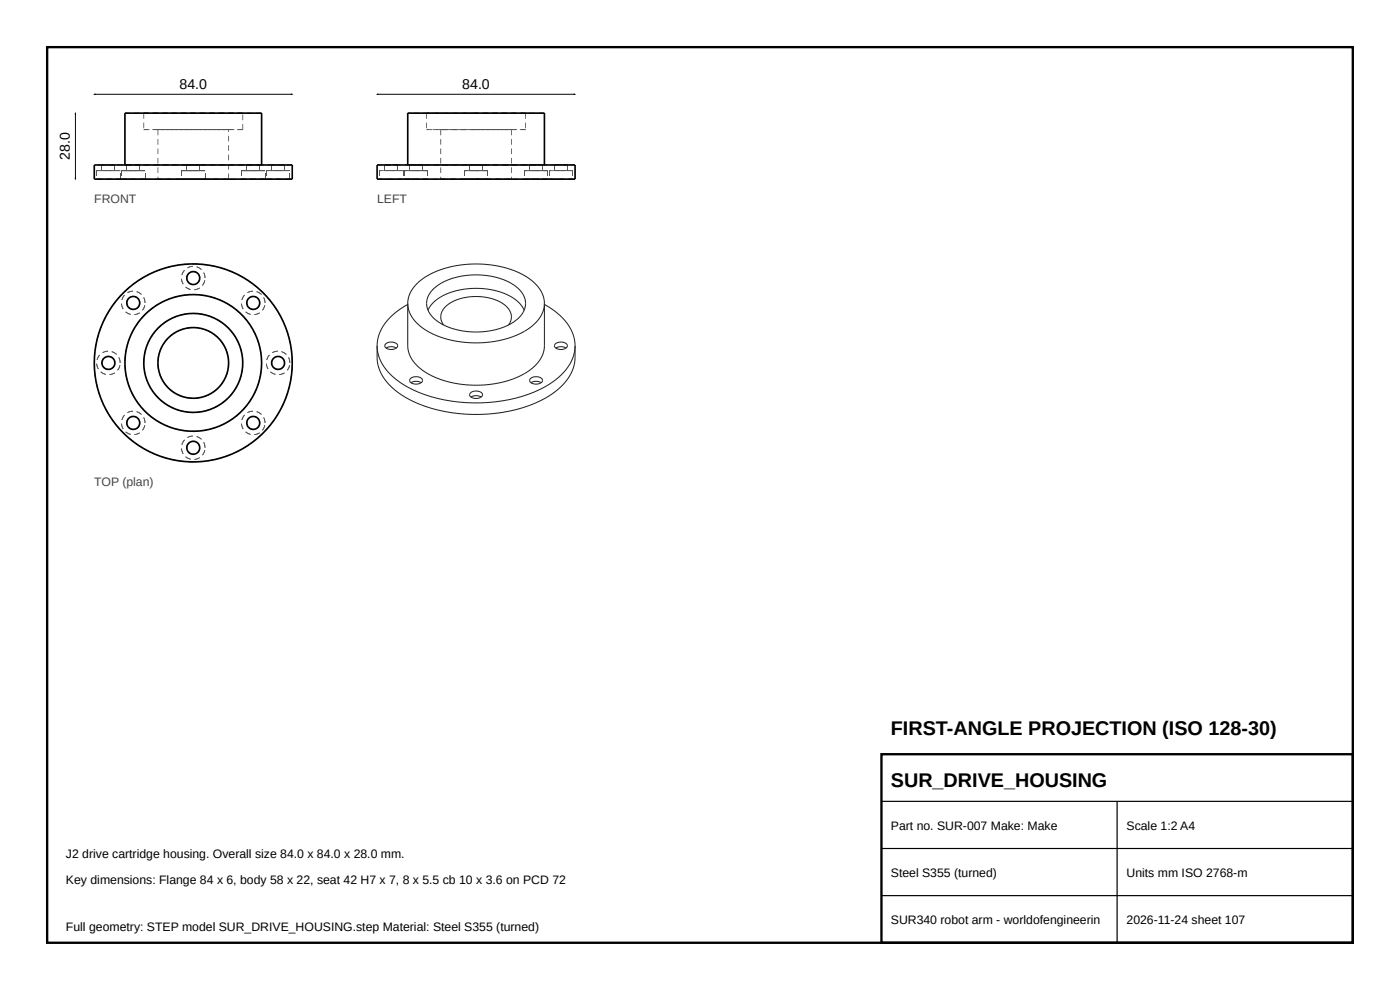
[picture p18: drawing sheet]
<svg xmlns="http://www.w3.org/2000/svg" width="297mm" height="210mm" viewBox="0 0 297 210" stroke-linecap="round" stroke-linejoin="round" font-family="sans-serif">
<defs><g id="words">
<g font-size="4.2">
<text x="189" y="156">FIRST-ANGLE PROJECTION (ISO 128-30)</text>
<text x="189" y="167">SUR_DRIVE_HOUSING</text>
</g>
<g font-size="3">
<text x="38.1" y="18.8">84.0</text>
<text x="98.1" y="18.8">84.0</text>
<text x="14.8" y="33.9" transform="rotate(-90 14.8 33.9)">28.0</text>
</g>
<g font-size="2.6" fill="#444">
<text x="20" y="43">FRONT</text>
<text x="80" y="43">LEFT</text>
<text x="20" y="103">TOP (plan)</text>
</g>
<g font-size="2.6">
<text x="189" y="176">Part no. SUR-007 Make: Make</text>
<text x="239" y="176">Scale 1:2 A4</text>
<text x="14" y="182">J2 drive cartridge housing. Overall size 84.0 x 84.0 x 28.0 mm.</text>
<text x="189" y="186">Steel S355 (turned)</text>
<text x="239" y="186">Units mm ISO 2768-m</text>
<text x="14" y="187.5">Key dimensions: Flange 84 x 6, body 58 x 22, seat 42 H7 x 7, 8 x 5.5 cb 10 x 3.6 on PCD 72</text>
<text x="14" y="197.5">Full geometry: STEP model SUR_DRIVE_HOUSING.step Material: Steel S355 (turned)</text>
<text x="189" y="196">SUR340 robot arm - worldofengineerin</text>
<text x="239" y="196">2026-11-24 sheet 107</text>
</g>
</g></defs>
<path d="M10 10h277v190h-277zM187 160h100v40h-100z" fill="none" stroke="#000" stroke-width=".5"/>
<path d="M187 170h100M187 180h100M237 170v30M187 190h100" fill="none" stroke="#000" stroke-width=".25"/>
<g fill="#555">
<path d="M30.7 36.8h.2v1.2h-.2z"/>
<path d="M43.4 36.8h.2v1.2h-.2z"/>
<path d="M56.1 36.8h.2v1.2h-.2z"/>
<path d="M25.4 36.8h.2v1.2h-.2z"/>
<path d="M61.4 36.8h.2v1.2h-.2z"/>
<path d="M29.6 35h.1v1.2h-.1z"/>
<path d="M42.3 35h.2v1.2h-.2z"/>
<path d="M55 35h.2v1.2h-.2z"/>
<path d="M24.3 35h.2v1.2h-.2z"/>
<path d="M60.3 35h.2v1.2h-.2z"/>
<path d="M25.7 36.2h.2v1.2h-.2z"/>
<path d="M38.4 36.2h.2v1.2h-.2z"/>
<path d="M51.1 36.2h.2v1.2h-.2z"/>
<path d="M20.4 36.2h.2v1.2h-.2z"/>
<path d="M56.4 36.2h.2v1.2h-.2z"/>
<path d="M26.8 35h.2v1.2h-.2z"/>
<path d="M39.5 35h.2v1.2h-.2z"/>
<path d="M52.3 35h.1v1.2h-.1z"/>
<path d="M21.5 35h.2v1.2h-.2z"/>
<path d="M57.5 35h.2v1.2h-.2z"/>
<path d="M60.8 37.9h1.2v.2h-1.2zM58.8 37.9h1.2v.2h-1.2zM56.8 37.9h1.2v.2h-1.2zM54.8 37.9h1.2v.2h-1.2zM52.8 37.9h1.2v.2h-1.2zM50.8 37.9h1.2v.2h-1.2zM48.8 37.9h1.2v.2h-1.2zM46.8 37.9h1.2v.2h-1.2zM44.8 37.9h1.2v.2h-1.2zM42.8 37.9h1.2v.2h-1.2zM40.8 37.9h1.2v.2h-1.2zM38.8 37.9h1.2v.2h-1.2zM36.8 37.9h1.2v.2h-1.2zM34.8 37.9h1.2v.2h-1.2zM32.8 37.9h1.2v.2h-1.2zM30.8 37.9h1.2v.2h-1.2zM28.8 37.9h1.2v.2h-1.2zM26.8 37.9h1.2v.2h-1.2zM24.8 37.9h1.2v.2h-1.2zM22.8 37.9h1.2v.2h-1.2zM20.8 37.9h1.2v.2h-1.2z"/>
<path d="M60.8 34.9h1.2v.2h-1.2zM58.8 34.9h1.2v.2h-1.2zM56.8 34.9h1.2v.2h-1.2zM54.8 34.9h1.2v.2h-1.2zM52.8 34.9h1.2v.2h-1.2zM50.8 34.9h1.2v.2h-1.2zM48.8 34.9h1.2v.2h-1.2zM46.8 34.9h1.2v.2h-1.2zM44.8 34.9h1.2v.2h-1.2zM42.8 34.9h1.2v.2h-1.2zM40.8 34.9h1.2v.2h-1.2zM38.8 34.9h1.2v.2h-1.2zM36.8 34.9h1.2v.2h-1.2zM34.8 34.9h1.2v.2h-1.2zM32.8 34.9h1.2v.2h-1.2zM30.8 34.9h1.2v.2h-1.2zM28.8 34.9h1.2v.2h-1.2zM26.8 34.9h1.2v.2h-1.2zM24.8 34.9h1.2v.2h-1.2zM22.8 34.9h1.2v.2h-1.2zM20.8 34.9h1.2v.2h-1.2z"/>
<path d="M29.6 37.9h1.2v.2h-1.2zM27.6 37.9h1.2v.2h-1.2zM25.8 37.9h1v.2h-1z"/>
<path d="M25.8 37.9h1.2v.2h-1.2zM27.8 37.9h1.2v.2h-1.2zM29.8 37.9h1v.2h-1z"/>
<path d="M42.3 37.9h1.2v.2h-1.2zM40.3 37.9h1.2v.2h-1.2zM38.5 37.9h1v.2h-1z"/>
<path d="M38.5 37.9h1.2v.2h-1.2zM40.5 37.9h1.2v.2h-1.2zM42.5 37.9h1v.2h-1z"/>
<path d="M55 37.9h1.2v.2h-1.2zM53 37.9h1.2v.2h-1.2zM51.2 37.9h1v.2h-1z"/>
<path d="M51.2 37.9h1.2v.2h-1.2zM53.2 37.9h1.2v.2h-1.2zM55.2 37.9h1v.2h-1z"/>
<path d="M24.3 37.9h1.2v.2h-1.2zM22.3 37.9h1.2v.2h-1.2zM20.5 37.9h1v.2h-1z"/>
<path d="M20.5 37.9h1.2v.2h-1.2zM22.5 37.9h1.2v.2h-1.2zM24.5 37.9h1v.2h-1z"/>
<path d="M29.6 37.9h1.2v.2h-1.2zM27.6 37.9h1.2v.2h-1.2zM25.8 37.9h1v.2h-1z"/>
<path d="M25.8 37.9h1.2v.2h-1.2zM27.8 37.9h1.2v.2h-1.2zM29.8 37.9h1v.2h-1z"/>
<path d="M47.3 37.9h1.2v.2h-1.2zM45.3 37.9h1.2v.2h-1.2zM43.3 37.9h1.2v.2h-1.2zM41.3 37.9h1.2v.2h-1.2zM39.3 37.9h1.2v.2h-1.2zM37.3 37.9h1.2v.2h-1.2zM35.3 37.9h1.2v.2h-1.2zM33.5 37.9h1v.2h-1z"/>
<path d="M33.5 37.9h1.2v.2h-1.2zM35.5 37.9h1.2v.2h-1.2zM37.5 37.9h1.2v.2h-1.2zM39.5 37.9h1.2v.2h-1.2zM41.5 37.9h1.2v.2h-1.2zM43.5 37.9h1.2v.2h-1.2zM45.5 37.9h1.2v.2h-1.2zM47.5 37.9h1v.2h-1z"/>
<path d="M60.3 37.9h1.2v.2h-1.2zM58.3 37.9h1.2v.2h-1.2zM56.5 37.9h1v.2h-1z"/>
<path d="M56.5 37.9h1.2v.2h-1.2zM58.5 37.9h1.2v.2h-1.2zM60.5 37.9h1v.2h-1z"/>
<path d="M42.3 37.9h1.2v.2h-1.2zM40.3 37.9h1.2v.2h-1.2zM38.5 37.9h1v.2h-1z"/>
<path d="M38.5 37.9h1.2v.2h-1.2zM40.5 37.9h1.2v.2h-1.2zM42.5 37.9h1v.2h-1z"/>
<path d="M55 37.9h1.2v.2h-1.2zM53 37.9h1.2v.2h-1.2zM51.2 37.9h1v.2h-1z"/>
<path d="M51.2 37.9h1.2v.2h-1.2zM53.2 37.9h1.2v.2h-1.2zM55.2 37.9h1v.2h-1z"/>
<path d="M28.4 34.9h1.2v.2h-1.2zM26.9 34.9h.7v.2h-.7z"/>
<path d="M26.9 34.9h1.2v.2h-1.2zM28.9 34.9h.7v.2h-.7z"/>
<path d="M41.2 34.9h1.2v.2h-1.2zM39.6 34.9h.8v.2h-.8z"/>
<path d="M39.6 34.9h1.2v.2h-1.2zM41.6 34.9h.8v.2h-.8z"/>
<path d="M53.9 34.9h1.2v.2h-1.2zM52.4 34.9h.7v.2h-.7z"/>
<path d="M52.4 34.9h1.2v.2h-1.2zM54.4 34.9h.7v.2h-.7z"/>
<path d="M23.2 34.9h1.2v.2h-1.2zM21.6 34.9h.8v.2h-.8z"/>
<path d="M21.6 34.9h1.2v.2h-1.2zM23.6 34.9h.8v.2h-.8z"/>
<path d="M28.4 34.9h1.2v.2h-1.2zM26.9 34.9h.7v.2h-.7z"/>
<path d="M26.9 34.9h1.2v.2h-1.2zM28.9 34.9h.7v.2h-.7z"/>
<path d="M54.3 34.9h1.2v.2h-1.2zM52.3 34.9h1.2v.2h-1.2zM50.3 34.9h1.2v.2h-1.2zM48.3 34.9h1.2v.2h-1.2zM46.3 34.9h1.2v.2h-1.2zM44.3 34.9h1.2v.2h-1.2zM42.3 34.9h1.2v.2h-1.2zM40.3 34.9h1.2v.2h-1.2zM38.3 34.9h1.2v.2h-1.2zM36.3 34.9h1.2v.2h-1.2zM34.3 34.9h1.2v.2h-1.2zM32.3 34.9h1.2v.2h-1.2zM30.3 34.9h1.2v.2h-1.2zM28.3 34.9h1.2v.2h-1.2zM26.5 34.9h1v.2h-1z"/>
<path d="M26.5 34.9h1.2v.2h-1.2zM28.5 34.9h1.2v.2h-1.2zM30.5 34.9h1.2v.2h-1.2zM32.5 34.9h1.2v.2h-1.2zM34.5 34.9h1.2v.2h-1.2zM36.5 34.9h1.2v.2h-1.2zM38.5 34.9h1.2v.2h-1.2zM40.5 34.9h1.2v.2h-1.2zM42.5 34.9h1.2v.2h-1.2zM44.5 34.9h1.2v.2h-1.2zM46.5 34.9h1.2v.2h-1.2zM48.5 34.9h1.2v.2h-1.2zM50.5 34.9h1.2v.2h-1.2zM52.5 34.9h1.2v.2h-1.2zM54.5 34.9h1v.2h-1z"/>
<path d="M59.2 34.9h1.2v.2h-1.2zM57.6 34.9h.8v.2h-.8z"/>
<path d="M57.6 34.9h1.2v.2h-1.2zM59.6 34.9h.8v.2h-.8z"/>
<path d="M41.2 34.9h1.2v.2h-1.2zM39.6 34.9h.8v.2h-.8z"/>
<path d="M39.6 34.9h1.2v.2h-1.2zM41.6 34.9h.8v.2h-.8z"/>
<path d="M53.9 34.9h1.2v.2h-1.2zM52.4 34.9h.7v.2h-.7z"/>
<path d="M52.4 34.9h1.2v.2h-1.2zM54.4 34.9h.7v.2h-.7z"/>
<path d="M29.6 36.1h1.2v.2h-1.2zM27.6 36.1h1.2v.2h-1.2zM25.8 36.1h1v.2h-1z"/>
<path d="M25.8 36.1h1.2v.2h-1.2zM27.8 36.1h1.2v.2h-1.2zM29.8 36.1h1v.2h-1z"/>
<path d="M42.3 36.1h1.2v.2h-1.2zM40.3 36.1h1.2v.2h-1.2zM38.5 36.1h1v.2h-1z"/>
<path d="M38.5 36.1h1.2v.2h-1.2zM40.5 36.1h1.2v.2h-1.2zM42.5 36.1h1v.2h-1z"/>
<path d="M55 36.1h1.2v.2h-1.2zM53 36.1h1.2v.2h-1.2zM51.2 36.1h1v.2h-1z"/>
<path d="M51.2 36.1h1.2v.2h-1.2zM53.2 36.1h1.2v.2h-1.2zM55.2 36.1h1v.2h-1z"/>
<path d="M24.3 36.1h1.2v.2h-1.2zM22.3 36.1h1.2v.2h-1.2zM20.5 36.1h1v.2h-1z"/>
<path d="M20.5 36.1h1.2v.2h-1.2zM22.5 36.1h1.2v.2h-1.2zM24.5 36.1h1v.2h-1z"/>
<path d="M29.6 36.1h1.2v.2h-1.2zM27.6 36.1h1.2v.2h-1.2zM25.8 36.1h1v.2h-1z"/>
<path d="M25.8 36.1h1.2v.2h-1.2zM27.8 36.1h1.2v.2h-1.2zM29.8 36.1h1v.2h-1z"/>
<path d="M48.4 36.8h.2v1.2h-.2zM48.4 34.8h.2v1.2h-.2zM48.4 32.8h.2v1.2h-.2zM48.4 30.8h.2v1.2h-.2zM48.4 28.8h.2v1.2h-.2zM48.4 27.5h.2v.5h-.2z"/>
<path d="M47.3 27.4h1.2v.2h-1.2zM45.3 27.4h1.2v.2h-1.2zM43.3 27.4h1.2v.2h-1.2zM41.3 27.4h1.2v.2h-1.2zM39.3 27.4h1.2v.2h-1.2zM37.3 27.4h1.2v.2h-1.2zM35.3 27.4h1.2v.2h-1.2zM33.5 27.4h1v.2h-1z"/>
<path d="M33.5 27.4h1.2v.2h-1.2zM35.5 27.4h1.2v.2h-1.2zM37.5 27.4h1.2v.2h-1.2zM39.5 27.4h1.2v.2h-1.2zM41.5 27.4h1.2v.2h-1.2zM43.5 27.4h1.2v.2h-1.2zM45.5 27.4h1.2v.2h-1.2zM47.5 27.4h1v.2h-1z"/>
<path d="M60.3 36.1h1.2v.2h-1.2zM58.3 36.1h1.2v.2h-1.2zM56.5 36.1h1v.2h-1z"/>
<path d="M56.5 36.1h1.2v.2h-1.2zM58.5 36.1h1.2v.2h-1.2zM60.5 36.1h1v.2h-1z"/>
<path d="M42.3 36.1h1.2v.2h-1.2zM40.3 36.1h1.2v.2h-1.2zM38.5 36.1h1v.2h-1z"/>
<path d="M38.5 36.1h1.2v.2h-1.2zM40.5 36.1h1.2v.2h-1.2zM42.5 36.1h1v.2h-1z"/>
<path d="M55 36.1h1.2v.2h-1.2zM53 36.1h1.2v.2h-1.2zM51.2 36.1h1v.2h-1z"/>
<path d="M51.2 36.1h1.2v.2h-1.2zM53.2 36.1h1.2v.2h-1.2zM55.2 36.1h1v.2h-1z"/>
<path d="M28.4 36.1h1.2v.2h-1.2zM26.9 36.1h.7v.2h-.7z"/>
<path d="M26.9 36.1h1.2v.2h-1.2zM28.9 36.1h.7v.2h-.7z"/>
<path d="M41.2 36.1h1.2v.2h-1.2zM39.6 36.1h.8v.2h-.8z"/>
<path d="M39.6 36.1h1.2v.2h-1.2zM41.6 36.1h.8v.2h-.8z"/>
<path d="M53.9 36.1h1.2v.2h-1.2zM52.4 36.1h.7v.2h-.7z"/>
<path d="M52.4 36.1h1.2v.2h-1.2zM54.4 36.1h.7v.2h-.7z"/>
<path d="M23.2 36.1h1.2v.2h-1.2zM21.6 36.1h.8v.2h-.8z"/>
<path d="M21.6 36.1h1.2v.2h-1.2zM23.6 36.1h.8v.2h-.8z"/>
<path d="M28.4 36.1h1.2v.2h-1.2zM26.9 36.1h.7v.2h-.7z"/>
<path d="M26.9 36.1h1.2v.2h-1.2zM28.9 36.1h.7v.2h-.7z"/>
<path d="M54.3 23.9h1.2v.2h-1.2zM52.3 23.9h1.2v.2h-1.2zM50.3 23.9h1.2v.2h-1.2zM48.3 23.9h1.2v.2h-1.2zM46.3 23.9h1.2v.2h-1.2zM44.3 23.9h1.2v.2h-1.2zM42.3 23.9h1.2v.2h-1.2zM40.3 23.9h1.2v.2h-1.2zM38.3 23.9h1.2v.2h-1.2zM36.3 23.9h1.2v.2h-1.2zM34.3 23.9h1.2v.2h-1.2zM32.3 23.9h1.2v.2h-1.2zM30.3 23.9h1.2v.2h-1.2zM28.3 23.9h1.2v.2h-1.2zM26.5 23.9h1v.2h-1z"/>
<path d="M59.2 36.1h1.2v.2h-1.2zM57.6 36.1h.8v.2h-.8z"/>
<path d="M57.6 36.1h1.2v.2h-1.2zM59.6 36.1h.8v.2h-.8z"/>
<path d="M41.2 36.1h1.2v.2h-1.2zM39.6 36.1h.8v.2h-.8z"/>
<path d="M39.6 36.1h1.2v.2h-1.2zM41.6 36.1h.8v.2h-.8z"/>
<path d="M53.9 36.1h1.2v.2h-1.2zM52.4 36.1h.7v.2h-.7z"/>
<path d="M52.4 36.1h1.2v.2h-1.2zM54.4 36.1h.7v.2h-.7z"/>
<path d="M50.3 27.4h1.2v.2h-1.2zM48.3 27.4h1.2v.2h-1.2zM46.3 27.4h1.2v.2h-1.2zM44.3 27.4h1.2v.2h-1.2zM42.3 27.4h1.2v.2h-1.2zM40.3 27.4h1.2v.2h-1.2zM38.3 27.4h1.2v.2h-1.2zM36.3 27.4h1.2v.2h-1.2zM34.3 27.4h1.2v.2h-1.2zM32.3 27.4h1.2v.2h-1.2zM30.5 27.4h1v.2h-1z"/>
<path d="M30.5 27.4h1.2v.2h-1.2zM32.5 27.4h1.2v.2h-1.2zM34.5 27.4h1.2v.2h-1.2zM36.5 27.4h1.2v.2h-1.2zM38.5 27.4h1.2v.2h-1.2zM40.5 27.4h1.2v.2h-1.2zM42.5 27.4h1.2v.2h-1.2zM44.5 27.4h1.2v.2h-1.2zM46.5 27.4h1.2v.2h-1.2zM48.5 27.4h1.2v.2h-1.2zM50.5 27.4h1v.2h-1z"/>
<path d="M50.3 23.9h1.2v.2h-1.2zM48.3 23.9h1.2v.2h-1.2zM46.3 23.9h1.2v.2h-1.2zM44.3 23.9h1.2v.2h-1.2zM42.3 23.9h1.2v.2h-1.2zM40.3 23.9h1.2v.2h-1.2zM38.3 23.9h1.2v.2h-1.2zM36.3 23.9h1.2v.2h-1.2zM34.3 23.9h1.2v.2h-1.2zM32.3 23.9h1.2v.2h-1.2zM30.5 23.9h1v.2h-1z"/>
<path d="M30.5 23.9h1.2v.2h-1.2zM32.5 23.9h1.2v.2h-1.2zM34.5 23.9h1.2v.2h-1.2zM36.5 23.9h1.2v.2h-1.2zM38.5 23.9h1.2v.2h-1.2zM40.5 23.9h1.2v.2h-1.2zM42.5 23.9h1.2v.2h-1.2zM44.5 23.9h1.2v.2h-1.2zM46.5 23.9h1.2v.2h-1.2zM48.5 23.9h1.2v.2h-1.2zM50.5 23.9h1v.2h-1z"/>
<path d="M51.4 26.3h.2v1.2h-.2zM51.4 24.3h.2v1.2h-.2z"/>
<path d="M33.4 27.5h.2v1.2h-.2zM33.4 29.5h.2v1.2h-.2zM33.4 31.5h.2v1.2h-.2zM33.4 33.5h.2v1.2h-.2zM33.4 35.5h.2v1.2h-.2zM33.4 37.5h.2v.5h-.2z"/>
<path d="M30.4 24h.2v1.2h-.2zM30.4 26h.2v1.2h-.2z"/>
</g>
<path d="M20 35h42v3h-42zM26.5 35v-11h29v11" fill="none" stroke="#000" stroke-width=".35"/>
<g fill="#555">
<path d="M61.9 75.8h.2v1.2h-.2zM61.7 73.8h.1l.2 1.2h-.2v-.6zM61.3 71.9l.1-.1 .3 1.2h-.2zM60.7 70l.2-.1 .3 1.1-.1 .1-.1-.5zM59.9 68.1l.2-.1 .5 1.1-.2 .1zM59 66.4l.2-.1 .5 1-.1 .1zM57.9 64.7l.2-.1 .6 1-.1 .1zM56.7 63.1l.1-.1 .8 1-.2 .1zM55.4 61.6l.9 .8-.2 .2-.5-.7-.3-.2zM53.9 60.3l.9 .7-.1 .2-.9-.8zM52.2 59.1l1 .7-.1 .2-.5-.5-.5-.2zM50.5 58.1l1 .6-.1 .2-1-.6zM48.6 57.3l1.1 .5v.2l-.5-.3-.6-.2zM46.7 56.7l1.2 .4-.1 .1-1.1-.3zM44.8 56.2l1.2 .3-.1 .2-.4-.2-.8-.1zM42.8 56l1.2 .1v.2l-1.2-.1zM40.8 55.9h1.2v.2h-1.2zM38.8 56l1.2-.1v.2l-1.2 .1zM36.8 56.3l1.2-.2v.2l-1.2 .2zM34.8 56.8l1.2-.3 .1 .2-.8 .1-.4 .2zM33 57.5l1.1-.4v.1l-1.1 .5zM31.1 58.4l1.1-.6 .1 .2-.7 .2-.4 .3zM29.4 59.4l1-.7 .1 .2-1 .6zM27.8 60.6l1-.8 .1 .2-.6 .2-.4 .5zM26.3 61.8l.9-.7 .1 .1-.9 .8zM25.7 62.5l.2 .1-.4 .2-.4 .7-.2-.1zM24.4 64l.2 .1-.8 .9-.1-.1zM23.2 65.6l.2 .1-.6 1-.2-.1zM22.2 67.4h.2l-.5 1.1-.2-.1zM21.4 69.2l.2 .1-.4 1.1-.2-.1zM20.8 71.1h.1l-.3 .8v.4l-.1-.1zM20.3 73l.2 .1-.2 1.1h-.2zM20 75h.2l-.2 .7 .1 .5h-.2zM19.9 77h.2v1.2h-.2zM20 79h.2v.6l.1 .6h-.1zM20.3 81h.2l.2 1.1-.1 .1zM20.8 83l.2-.1v.5l.3 .7h-.1zM21.4 84.9l.2-.1 .5 1.1-.2 .1zM22.3 86.7l.1-.1 .6 1-.1 .1zM23.3 88.4l.1-.1 .7 1-.1 .1zM24.5 90.1l.1-.2 .8 1-.2 .1zM25.8 91.6l.1-.2 .5 .7 .4 .2-.2 .1zM27.3 92.8l1 .8-.1 .1-1-.7zM28.9 94l.5 .5 .5 .2-.1 .2-1-.7zM30.6 95.1l1 .6v.1l-1.1-.5zM32.4 96l.4 .3 .7 .2-.1 .2-1.1-.5zM34.2 96.8l1.2 .3-.1 .2-1.1-.4zM36.1 97.3l.4 .2 .8 .1v.1l-1.2-.2zM38.1 97.7l1.2 .1v.2l-1.2-.1zM40.1 97.9h1.2v.2l-1.2-.1zM42.1 97.9l1.1-.1 .1 .1-1.2 .1zM44 97.7l1.2-.2v.1l-1.1 .3zM46 97.3l.7-.1 .4-.2 .1 .1-1.2 .4zM47.9 96.7l1.1-.4 .1 .2-1.1 .4zM49.7 96l.7-.2 .4-.4 .1 .2-1.1 .5zM51.5 95.1l1-.7 .1 .2-1 .6zM53.2 94l.5-.3 .4-.4 .1 .1-.9 .7zM54.7 92.7l.9-.8 .1 .2-.8 .8zM57 90.5l.1 .1-.8 .9-.1-.1 .3-.3zM58.2 88.9l.1 .1-.7 1-.1-.1zM59.2 87.2l.2 .1-.6 1-.2-.1zM60.1 85.4l.2 .1-.5 1.1-.2-.1zM60.8 83.6h.2l-.4 1.2-.2-.1zM61.4 81.7h.2l-.4 1.2-.1-.1 .3-.7zM61.7 79.7h.2l-.2 1.2h-.2zM61.9 77.7h.2l-.1 1.2h-.2l.2-.6z"/>
<path d="M30.4 88.6l.2-.1 .1 .3 .2 .9h-.2v-.4zM29 87.2l1.1 .7-.2 .1-.4-.4-.5-.2zM27 87.5l1.2-.4v.2l-.8 .1-.3 .2zM26.3 88.1h.2l-.4 .4-.1 .6h-.2zM25.7 89.9h.2v.7l.3 .4-.1 .1zM26.6 91.7l.1-.1 .3 .3 .7 .2v.1zM28.5 92.1h.6l.5-.4 .1 .2-1 .4h-.2zM30.6 90.2h.2l-.1 .4-.4 .7-.2-.1 .5-.6z"/>
<path d="M43.1 93.9l.2-.1 .1 .3 .2 .9h-.2l.1-.4zM41.7 92.5l1.1 .6-.1 .2-.4-.5-.6-.1zM39.7 92.7l1.2-.3v.2h-.8l-.3 .3zM39.1 93.2l.1 .2-.4 .3-.1 .7-.2-.1zM38.4 95.2l.2-.1 .1 .7 .2 .4-.1 .1zM39.3 97l.1-.2 .4 .4 .7 .1-.1 .2zM41.2 97.4l.7-.1 .4-.3 .1 .2-.9 .3-.3 .1zM43.4 95.4l.1 .1-.1 .4-.4 .7-.1-.1 .5-.7z"/>
<path d="M55.9 88.6l.1-.1 .2 .3 .1 .9h-.2l.1-.4zM54.5 87.2l1 .7-.1 .1-.4-.4-.6-.2zM52.5 87.5l1.1-.4 .1 .2-.8 .1-.4 .2zM51.7 88.1h.2l-.3 .4-.2 .6h-.2zM51.2 89.9h.1l.1 .7 .3 .4-.2 .1zM52.2 91.6l.3 .3 .7 .2-.1 .1-.7-.2-.4-.3zM54 92.1h.6l.4-.4 .1 .2-.9 .4h-.2zM56.1 90.2h.2l-.1 .4-.5 .7-.1-.1 .5-.6z"/>
<path d="M25.1 75.9l.2-.1 .1 .3 .2 .9h-.2l.1-.4zM23.7 74.5l1.1 .6-.1 .2-.4-.5-.6-.1zM21.7 74.7l1.2-.3v.2h-.8l-.3 .3zM21 75.3l.2 .1-.4 .3-.1 .7-.2-.1zM20.4 77.2l.2-.1 .1 .7 .2 .4-.1 .1zM21.3 79l.1-.2 .4 .4 .7 .1-.1 .2zM23.2 79.4l.7-.1 .4-.3 .1 .2-.9 .3-.3 .1zM25.4 77.4l.1 .1-.1 .4-.4 .7-.1-.1 .5-.7z"/>
<path d="M30.4 63.1h.2l.1 .3 .2 .9h-.2v-.5zM29 61.8l1.1 .6-.2 .1-.4-.4-.5-.1zM27 62l1.2-.3v.2h-.8l-.3 .3zM26.3 62.6h.2l-.4 .4-.1 .6h-.2zM25.7 64.4h.2v.7l.3 .4-.1 .1zM26.6 66.2l.1-.1 .3 .3 .7 .2v.2zM28.5 66.7l.6-.1 .5-.3 .1 .1-1 .4h-.2zM30.6 64.7l.2 .1-.1 .3-.4 .8-.2-.1 .5-.7z"/>
<path d="M48.4 77h.2l-.1 1.2h-.2l.2-.4zM48.1 78.9l.2 .1-.4 1.1h-.2l.4-.8zM47.4 80.8h.1l-.7 1-.1-.1 .4-.4zM45.2 83.1l.3-.1 .7-.7 .1 .1-1 .8zM43.5 84l.7-.2 .4-.3 .1 .1-1.1 .5zM41.6 84.4h.4l.7-.2 .1 .2-1.2 .1zM39.6 84.3l.8 .2 .4-.1v.2l-1.2-.2zM37.7 83.6l.5 .3 .6 .2v.1l-1.1-.4zM36.1 82.5l.7 .7h.2v.2l-1-.7zM34.7 81.2l.1-.2 .3 .6 .4 .4-.1 .1zM33.8 79.3h.2v.3l.4 .8-.1 .1zM33.4 77.3h.2v.8l.2 .4h-.2zM33.6 75.3l.2 .1-.2 .4v.8l-.2-.1zM34.3 73.4l.2 .1-.5 .8v.3h-.2zM35.5 71.8l.1 .1-.5 .4-.2 .6-.2-.2zM36.1 71.2l.9-.7 .1 .2-.3 .1-.6 .6zM37.7 70.1l1.2-.4v.2l-.7 .1-.4 .3zM39.7 69.5l1.2-.1v.2l-.5-.1-.7 .2zM41.7 69.4l1.2 .2-.1 .2-.8-.2h-.3zM43.7 69.9l1 .5v.2l-.5-.4-.6-.2zM45.4 70.8l1 .8-.2 .1-.1-.2-.8-.5zM46.8 72.3l.1-.1 .7 1-.2 .1-.3-.7zM47.8 74l.1-.1 .4 1.2h-.1l-.1-.4zM48.3 75.9h.2l.1 1.1h-.2l.1-.8z"/>
<path d="M61.1 75.9l.2-.1 .1 .3 .2 .9h-.2l.1-.4zM59.7 74.5l1.1 .6-.1 .2-.4-.5-.6-.1zM57.7 74.7l1.2-.3v.2h-.8l-.3 .3zM57 75.3l.2 .1-.4 .3-.1 .7-.2-.1zM56.4 77.2l.2-.1 .1 .7 .2 .4-.1 .1zM57.3 79l.1-.2 .4 .4 .7 .1-.1 .2zM59.2 79.4l.7-.1 .4-.3 .1 .2-.9 .3-.3 .1zM61.4 77.4l.1 .1-.1 .4-.4 .7-.1-.1 .4-.7z"/>
<path d="M43.1 57.9l.2-.1 .1 .3 .2 .9h-.2l.1-.4zM41.7 56.5l1.1 .6-.1 .2-.4-.5-.6-.1zM39.7 56.7l1.2-.3v.2h-.8l-.3 .3zM39 57.3l.2 .1-.4 .3-.1 .7-.2-.1zM38.4 59.2l.2-.1 .1 .7 .2 .4-.1 .1zM39.4 60.8l.4 .4 .7 .1-.1 .2-.7-.3-.4-.2zM41.2 61.4l.7-.1 .4-.3 .1 .2-.9 .3-.3 .1zM43.4 59.4l.1 .1-.1 .4-.4 .7-.1-.1 .5-.7z"/>
<path d="M55.9 63.1h.1l.2 .3 .1 .9h-.2l.1-.5zM54.5 61.8l1 .6-.1 .1-.4-.4-.6-.1zM52.5 62l1.1-.3 .1 .2h-.8l-.4 .3zM51.7 62.6h.2l-.3 .4-.2 .6h-.2zM51.2 64.4h.1l.1 .7 .3 .4-.2 .1zM52.2 66.1l.3 .3 .7 .2-.1 .2-.7-.3-.4-.3zM54 66.7l.6-.1 .4-.3 .1 .1-.9 .4h-.2zM56.1 64.7l.2 .1-.1 .3-.5 .8-.1-.1 .5-.7z"/>
<path d="M55.4 75.8h.1l.1 1.2h-.2zM55.1 73.8h.1l.2 1.2h-.1zM54.5 71.9h.2l.3 1.1-.1 .1zM53.7 70.1l.1-.1 .6 1.1-.2 .1-.1-.4zM52.6 68.5l.1-.2 .7 1-.1 .1-.3-.5zM51.3 66.9l.1-.1 .8 .9-.1 .1-.4-.6zM49.9 65.5l1 .7-.2 .2-.5-.7-.4-.1zM48.3 64.3l1 .7-.1 .1-1-.6zM46.5 63.5l1.1 .5-.1 .1-1.1-.5zM44.6 62.8l1.1 .4v.2l-1.2-.4zM42.6 62.5l1.2 .2-.1 .1-.3-.1h-.8zM40.6 62.4h1.2v.2l-.5-.1-.7 .1zM38.6 62.6l1.2-.1v.1h-.7l-.5 .2zM36.6 63.1l1.2-.3v.1l-.8 .1-.3 .3zM34.7 63.8l1.2-.5v.2l-1.1 .5zM33 64.8l1-.6 .1 .1-1 .6zM31.4 66l.9-.7 .1 .1-.9 .8zM30.6 66.8l.2-.2 .1 .1-.2 .1-.6 .8-.1-.2zM29.5 68.1l.1 .1-.3 .3-.4 .7-.1-.1zM28.4 69.7l.1 .1-.4 .5-.1 .6-.2-.1zM27.5 71.5l.1 .1-.3 .7-.1 .4h-.1zM26.9 73.5h.1l-.3 .8 .1 .4-.2-.1zM26.5 75.4l.2 .1-.1 1.1h-.2zM26.4 77.4h.2l.1 1.2-.2 .1zM26.6 79.4h.2l.3 1.2h-.2zM27.1 81.4l.2-.1v.4l.4 .8h-.2zM27.8 83.3l.2-.1 .1 .5 .5 .5-.2 .1zM28.8 85l.2-.1 .3 .6 .4 .4-.2 .1zM30.1 86.6l.1-.1 .5 .6 .3 .3-.1 .1zM31.6 87.9l.9 .7-.1 .2-.9-.8zM33.2 89.1l1 .6-.1 .2-1-.7zM34.9 90l1.1 .5v.2l-1.2-.5zM36.8 90.8l.2 .1 .9 .2v.1l-1.2-.3zM38.7 91.2l.4 .2 .8-.1v.2l-1.2-.1zM40.7 91.4l.6 .1 .6-.1v.1l-1.2 .1zM42.7 91.3h.7l.4-.2 .1 .2-1.2 .2zM44.6 90.9l.9-.1 .3-.2v.1l-1.1 .4zM46.5 90.3l1.1-.5 .1 .2-1.1 .5zM48.3 89.4l1-.6 .1 .1-1 .7zM49.9 88.3l.9-.8 .2 .2-1 .7zM52.2 86.1l.1 .1-.8 .9-.1-.1 .3-.2zM53.3 84.4l.2 .1-.7 1-.1-.1 .3-.3zM54.2 82.7h.2l-.5 1.1h-.2l.4-.6zM54.9 80.8h.2l-.4 1.2-.2-.1 .4-.7zM55.3 78.9h.2l-.2 1.2-.2-.1zM55.4 77h.2l-.1 1.1h-.1z"/>
<path d="M30.4 88.6l.2-.1 .1 .3 .2 .9h-.2v-.4zM29 87.2l1.1 .7-.2 .1-.4-.4-.5-.2zM27 87.5l1.2-.4v.2l-.8 .1-.3 .2zM26.3 88.1h.2l-.4 .4-.1 .6h-.2zM25.7 89.9h.2v.7l.3 .4-.1 .1zM26.6 91.7l.1-.1 .3 .3 .7 .2v.1zM28.5 92.1h.6l.5-.4 .1 .2-1 .4h-.2zM30.6 90.2h.2l-.1 .4-.4 .7-.2-.1 .5-.6z"/>
<path d="M43.1 93.9l.2-.1 .1 .3 .2 .9h-.2l.1-.4zM41.7 92.5l1.1 .6-.1 .2-.4-.5-.6-.1zM39.7 92.7l1.2-.3v.2h-.8l-.3 .3zM39.1 93.2l.1 .2-.4 .3-.1 .7-.2-.1zM38.4 95.2l.2-.1 .1 .7 .2 .4-.1 .1zM39.3 97l.1-.2 .4 .4 .7 .1-.1 .2zM41.2 97.4l.7-.1 .4-.3 .1 .2-.9 .3-.3 .1zM43.4 95.4l.1 .1-.1 .4-.4 .7-.1-.1 .5-.7z"/>
<path d="M55.9 88.6l.1-.1 .2 .3 .1 .9h-.2l.1-.4zM54.5 87.2l1 .7-.1 .1-.4-.4-.6-.2zM52.5 87.5l1.1-.4 .1 .2-.8 .1-.4 .2zM51.7 88.1h.2l-.3 .4-.2 .6h-.2zM51.2 89.9h.1l.1 .7 .3 .4-.2 .1zM52.2 91.6l.3 .3 .7 .2-.1 .1-.7-.2-.4-.3zM54 92.1h.6l.4-.4 .1 .2-.9 .4h-.2zM56.1 90.2h.2l-.1 .4-.5 .7-.1-.1 .5-.6z"/>
<path d="M25.1 75.9l.2-.1 .1 .3 .2 .9h-.2l.1-.4zM23.7 74.5l1.1 .6-.1 .2-.4-.5-.6-.1zM21.7 74.7l1.2-.3v.2h-.8l-.3 .3zM21 75.3l.2 .1-.4 .3-.1 .7-.2-.1zM20.4 77.2l.2-.1 .1 .7 .2 .4-.1 .1zM21.3 79l.1-.2 .4 .4 .7 .1-.1 .2zM23.2 79.4l.7-.1 .4-.3 .1 .2-.9 .3-.3 .1zM25.4 77.4l.1 .1-.1 .4-.4 .7-.1-.1 .5-.7z"/>
<path d="M30.4 63.1h.2l.1 .3 .2 .9h-.2v-.5zM29 61.8l1.1 .6-.2 .1-.4-.4-.5-.1zM27 62l1.2-.3v.2h-.8l-.3 .3zM26.3 62.6h.2l-.4 .4-.1 .6h-.2zM25.7 64.4h.2v.7l.3 .4-.1 .1zM26.6 66.2l.1-.1 .3 .3 .7 .2v.2zM28.5 66.7l.6-.1 .5-.3 .1 .1-1 .4h-.2zM30.6 64.7l.2 .1-.1 .3-.4 .8-.2-.1 .5-.7z"/>
<path d="M61.1 75.9l.2-.1 .1 .3 .2 .9h-.2l.1-.4zM59.7 74.5l1.1 .6-.1 .2-.4-.5-.6-.1zM57.7 74.7l1.2-.3v.2h-.8l-.3 .3zM57 75.3l.2 .1-.4 .3-.1 .7-.2-.1zM56.4 77.2l.2-.1 .1 .7 .2 .4-.1 .1zM57.3 79l.1-.2 .4 .4 .7 .1-.1 .2zM59.2 79.4l.7-.1 .4-.3 .1 .2-.9 .3-.3 .1zM61.4 77.4l.1 .1-.1 .4-.4 .7-.1-.1 .4-.7z"/>
<path d="M43.1 57.9l.2-.1 .1 .3 .2 .9h-.2l.1-.4zM41.7 56.5l1.1 .6-.1 .2-.4-.5-.6-.1zM39.7 56.7l1.2-.3v.2h-.8l-.3 .3zM39 57.3l.2 .1-.4 .3-.1 .7-.2-.1zM38.4 59.2l.2-.1 .1 .7 .2 .4-.1 .1zM39.4 60.8l.4 .4 .7 .1-.1 .2-.7-.3-.4-.2zM41.2 61.4l.7-.1 .4-.3 .1 .2-.9 .3-.3 .1zM43.4 59.4l.1 .1-.1 .4-.4 .7-.1-.1 .5-.7z"/>
<path d="M55.9 63.1h.1l.2 .3 .1 .9h-.2l.1-.5zM54.5 61.8l1 .6-.1 .1-.4-.4-.6-.1zM52.5 62l1.1-.3 .1 .2h-.8l-.4 .3zM51.7 62.6h.2l-.3 .4-.2 .6h-.2zM51.2 64.4h.1l.1 .7 .3 .4-.2 .1zM52.2 66.1l.3 .3 .7 .2-.1 .2-.7-.3-.4-.3zM54 66.7l.6-.1 .4-.3 .1 .1-.9 .4h-.2zM56.1 64.7l.2 .1-.1 .3-.5 .8-.1-.1 .5-.7z"/>
<path d="M29.6 89.7h.1v.4l-.5 .7-.1-.1 .4-.4zM27.3 90.8l.1-.2 .5 .4h.5v.2l-.5-.1zM27.1 88.8l.2 .1-.4 .7 .1 .4h-.1l-.1-.5zM27.8 88.3h.7l.5 .2-.1 .1-.4-.2-.6 .1zM29.4 89.1h.2l.1 .6h-.1v-.3z"/>
<path d="M42.3 95h.2l-.1 .3-.5 .8-.1-.1 .4-.4zM40 96l.1-.1 .5 .4h.6v.1h-.6zM39.8 94.1l.2 .1-.4 .6 .2 .5h-.2l-.1-.5zM40.5 93.6l.8-.1 .4 .2v.2l-.5-.3-.6 .2zM42.2 94.4h.1l.2 .6h-.2v-.3z"/>
<path d="M55 89.7h.2v.4l-.5 .7-.2-.1 .5-.4zM52.7 90.8l.1-.2 .5 .4h.6v.2l-.6-.1zM52.6 88.8l.1 .1-.3 .7 .1 .4h-.2v-.5zM53.2 88.3h.8l.5 .2-.1 .1-.4-.2-.7 .1zM54.9 89.1h.1l.2 .6h-.2l.1-.3z"/>
<path d="M24.3 77h.2l-.1 .3-.5 .8-.1-.1 .4-.4zM22 78l.1-.1 .5 .4h.6v.1h-.6zM21.8 76.1l.2 .1-.4 .6 .2 .5h-.2l-.1-.5zM22.5 75.6l.8-.1 .4 .2v.2l-.5-.3-.6 .2zM24.2 76.4h.1l.2 .6h-.2v-.3z"/>
<path d="M29.6 64.3h.1v.3l-.5 .8-.1-.2 .4-.3zM27.3 65.3l.1-.1 .5 .4 .5-.1v.2h-.5zM27.1 63.4l.2 .1-.4 .6 .1 .4-.1 .1-.1-.5zM27.8 62.9l.7-.1 .5 .2-.1 .2-.4-.3-.6 .2zM29.4 63.7l.2-.1 .1 .7h-.1v-.4z"/>
<path d="M60.3 77h.2l-.1 .3-.5 .8-.1-.1 .4-.4zM58 78l.1-.1 .5 .4h.6v.1h-.6zM57.8 76.1l.2 .1-.4 .6 .2 .5h-.2l-.1-.5zM58.5 75.6l.8-.1 .4 .2v.2l-.5-.3-.6 .2zM60.2 76.4h.1l.2 .6h-.2v-.3z"/>
<path d="M42.3 59h.2l-.1 .3-.5 .8-.1-.1 .4-.4zM40 60l.1-.1 .5 .4h.6v.1h-.6zM39.8 58.1l.2 .1-.4 .6 .2 .5h-.2l-.1-.5zM40.5 57.6l.8-.1 .4 .2v.2l-.5-.3-.6 .2zM42.2 58.4h.1l.2 .6h-.2v-.3z"/>
<path d="M55 64.3h.2v.3l-.5 .8-.2-.2 .5-.3zM52.7 65.3l.1-.1 .5 .4 .6-.1v.2h-.6zM52.6 63.4l.1 .1-.3 .6 .1 .4-.2 .1v-.5zM53.2 62.9l.8-.1 .5 .2-.1 .2-.4-.3-.7 .2zM54.9 63.7l.1-.1 .2 .7h-.2l.1-.4z"/>
<path d="M51.3 75.8h.2l.1 1.2h-.2l.1-.9zM50.9 73.9l.2-.1 .3 1.2h-.2l-.1-.7zM50.2 72h.1l.5 1.1h-.1l-.2-.5zM49.1 70.4l.1-.1 .7 1-.2 .1-.1-.4zM47.8 68.9l.9 .8-.2 .1-.1-.2-.7-.6zM46.1 67.7l1 .7-.1 .1-1-.6zM44.3 66.9l1.1 .5-.1 .1-.7-.4h-.4zM42.3 66.5l1.2 .2-.1 .2-.6-.3-.5 .1zM40.3 66.4h1.2v.2l-.5-.1-.7 .1zM38.3 66.8l1.2-.3v.2l-.3-.1-.9 .3zM36.4 67.5l1.1-.5 .1 .2-1.1 .4zM34.7 68.5l1-.7 .1 .2-.8 .4-.2 .2zM33.5 69.5l.6-.5 .1 .1-.6 .5-.3 .4-.1-.2zM32.7 70.5l.1 .1-.4 .4-.3 .6-.1-.1zM31.6 72.2h.1l-.2 .4-.2 .7h-.2zM30.8 74l.2 .1-.1 .2-.2 .9h-.1zM30.5 76h.1l-.1 1 .1 .2h-.2zM30.5 78h.1l.1 .8 .1 .4h-.1zM30.9 80l.1-.1 .1 .7 .3 .5h-.1zM31.6 81.9l.2-.1 .1 .4 .5 .6-.2 .1zM32.7 83.6l.1-.2 .2 .3 .6 .6-.1 .2zM34.2 84.9l1 .7-.1 .1-1-.7zM35.8 86l.8 .5h.3l-.1 .2-1.1-.5zM37.6 86.8l.7 .3h.5l-.1 .2-1.1-.3zM39.6 87.3l.5 .1h.6v.2l-1.2-.1zM41.5 87.4h.4l.8-.1v.1l-1.2 .2zM43.5 87.1l1.1-.4 .1 .2-1.2 .4zM45.4 86.4l.9-.3 .1-.2 .1 .1-1.1 .6zM47.1 85.4l.7-.4 .2-.3 .1 .1-.9 .8zM49.3 83.2l.2 .1-.8 1-.1-.2 .4-.4zM50.4 81.5l.1 .1-.6 1.1-.1-.1 .3-.4zM51.1 79.7h.1l-.4 1.2-.1-.1 .2-.2zM51.4 77.7h.2l-.2 1.2h-.2z"/>
</g>
<g fill="none" stroke="#000" stroke-width=".35">
<circle cx="41" cy="59" r="1.38"/>
<circle cx="23" cy="77" r="1.38"/>
<circle cx="28.3" cy="64.3" r="1.37"/>
<circle cx="41" cy="77" r="7.5"/>
<circle cx="41" cy="77" r="21"/>
<circle cx="41" cy="77" r="14.5"/>
<circle cx="41" cy="77" r="10.5"/>
<circle cx="53.7" cy="64.3" r="1.38"/>
<circle cx="59" cy="77" r="1.38"/>
<circle cx="28.3" cy="89.7" r="1.37"/>
<circle cx="41" cy="95" r="1.38"/>
<circle cx="53.7" cy="89.7" r="1.38"/>
</g>
<g fill="#555">
<path d="M112.5 34.9h1.2v.2h-1.2z"/>
<path d="M113.9 34.9h1.2v.2h-1.2z"/>
<path d="M117.8 34.9h1.2v.2h-1.2z"/>
<path d="M119.2 34.9h1.2v.2h-1.2z"/>
<path d="M99.8 34.9h1.2v.2h-1.2z"/>
<path d="M101.2 34.9h1.2v.2h-1.2z"/>
<path d="M87.1 34.9h1.2v.2h-1.2z"/>
<path d="M88.4 34.9h1.2v.2h-1.2z"/>
<path d="M81.8 34.9h1.2v.2h-1.2z"/>
<path d="M83.2 34.9h1.2v.2h-1.2z"/>
<path d="M113.7 36.1h1.2v.2h-1.2z"/>
<path d="M112.4 36.1h1.2v.2h-1.2z"/>
<path d="M119 36.1h1.2v.2h-1.2z"/>
<path d="M117.6 36.1h1.2v.2h-1.2z"/>
<path d="M101 36.1h1.2v.2h-1.2z"/>
<path d="M99.6 36.1h1.2v.2h-1.2z"/>
<path d="M88.3 36.1h1.2v.2h-1.2z"/>
<path d="M86.9 36.1h1.2v.2h-1.2z"/>
<path d="M83 36.1h1.2v.2h-1.2z"/>
<path d="M81.6 36.1h1.2v.2h-1.2z"/>
<path d="M111.1 36.2h.2v1.2h-.2z"/>
<path d="M116.1 36.2h.2v1.2h-.2z"/>
<path d="M116.4 36.2h.2v1.2h-.2z"/>
<path d="M121.4 36.2h.2v1.2h-.2z"/>
<path d="M98.4 36.2h.2v1.2h-.2z"/>
<path d="M103.4 36.2h.2v1.2h-.2z"/>
<path d="M85.7 36.2h.2v1.2h-.2z"/>
<path d="M90.7 36.2h.2v1.2h-.2z"/>
<path d="M80.4 36.2h.2v1.2h-.2z"/>
<path d="M85.4 36.2h.2v1.2h-.2z"/>
<path d="M112.3 35h.1v1.2h-.1z"/>
<path d="M115 35h.2v1.2h-.2z"/>
<path d="M117.5 35h.2v1.2h-.2z"/>
<path d="M120.3 35h.2v1.2h-.2z"/>
<path d="M99.5 35h.2v1.2h-.2z"/>
<path d="M102.3 35h.2v1.2h-.2z"/>
<path d="M86.8 35h.2v1.2h-.2z"/>
<path d="M89.6 35h.1v1.2h-.1z"/>
<path d="M81.5 35h.2v1.2h-.2z"/>
<path d="M84.3 35h.2v1.2h-.2z"/>
<path d="M99.8 37.9h1.2v.2h-1.2zM97.8 37.9h1.2v.2h-1.2zM95.8 37.9h1.2v.2h-1.2zM93.8 37.9h1.2v.2h-1.2zM91.8 37.9h1.2v.2h-1.2zM89.8 37.9h1.2v.2h-1.2zM87.8 37.9h1.2v.2h-1.2zM85.8 37.9h1.2v.2h-1.2zM83.8 37.9h1.2v.2h-1.2zM81.8 37.9h1.2v.2h-1.2zM80 37.9h1v.2h-1z"/>
<path d="M120.8 37.9h1.2v.2h-1.2zM118.8 37.9h1.2v.2h-1.2zM116.8 37.9h1.2v.2h-1.2zM114.8 37.9h1.2v.2h-1.2zM112.8 37.9h1.2v.2h-1.2zM110.8 37.9h1.2v.2h-1.2zM108.8 37.9h1.2v.2h-1.2zM106.8 37.9h1.2v.2h-1.2zM104.8 37.9h1.2v.2h-1.2zM102.8 37.9h1.2v.2h-1.2zM101 37.9h1v.2h-1z"/>
<path d="M99.8 34.9h1.2v.2h-1.2zM97.8 34.9h1.2v.2h-1.2zM95.8 34.9h1.2v.2h-1.2zM93.8 34.9h1.2v.2h-1.2zM91.8 34.9h1.2v.2h-1.2zM89.8 34.9h1.2v.2h-1.2zM87.8 34.9h1.2v.2h-1.2zM85.8 34.9h1.2v.2h-1.2zM83.8 34.9h1.2v.2h-1.2zM81.8 34.9h1.2v.2h-1.2zM80 34.9h1v.2h-1z"/>
<path d="M120.8 34.9h1.2v.2h-1.2zM118.8 34.9h1.2v.2h-1.2zM116.8 34.9h1.2v.2h-1.2zM114.8 34.9h1.2v.2h-1.2zM112.8 34.9h1.2v.2h-1.2zM110.8 34.9h1.2v.2h-1.2zM108.8 34.9h1.2v.2h-1.2zM106.8 34.9h1.2v.2h-1.2zM104.8 34.9h1.2v.2h-1.2zM102.8 34.9h1.2v.2h-1.2zM101 34.9h1v.2h-1z"/>
<path d="M112.5 37.9h1.2v.2h-1.2zM111.2 37.9h.5a.25 .25 0 0 1-.2 .2 .25 .25 0 0 1-.3-.2z"/>
<path d="M111.2 37.9h1.2v.2h-1.2zM113.2 37.9h1.2v.2h-1.2zM115.2 37.9h1v.2h-1z"/>
<path d="M115 37.9h.5a.48 .48 0 0 1 .7 .2h-1.2zM113.7 37.9h.5v.2h-.5z"/>
<path d="M117.8 37.9h1.2v.2h-1.2zM116.5 37.9h.5a.25 .25 0 0 1-.3 .2 .25 .25 0 0 1-.2-.2z"/>
<path d="M116.5 37.9h1.2v.2h-1.2zM118.5 37.9h1.2v.2h-1.2zM120.5 37.9h1v.2h-1z"/>
<path d="M120.3 37.9h.5a.48 .48 0 0 1 .7 .2h-1.2zM119 37.9h.5v.2h-.5z"/>
<path d="M112.5 37.9h1.2v.2h-1.2zM111.2 37.9h.5a.25 .25 0 0 1-.2 .2 .25 .25 0 0 1-.3-.2z"/>
<path d="M111.2 37.9h1.2v.2h-1.2zM113.2 37.9h1.2v.2h-1.2zM115.2 37.9h1v.2h-1z"/>
<path d="M115 37.9h.5a.48 .48 0 0 1 .7 .2h-1.2zM113.7 37.9h.5v.2h-.5z"/>
<path d="M99.8 37.9h1.2v.2h-1.2zM98.5 37.9h.5a.25 .25 0 0 1-.2 .2 .25 .25 0 0 1-.3-.2z"/>
<path d="M98.5 37.9h1.2v.2h-1.2zM100.5 37.9h1.2v.2h-1.2zM102.5 37.9h1v.2h-1z"/>
<path d="M102.3 37.9h.5a.48 .48 0 0 1 .7 .2h-1.2zM101 37.9h.5v.2h-.5z"/>
<path d="M87.1 37.9h1.2v.2h-1.2zM85.8 37.9h.5a.25 .25 0 0 1-.3 .2 .25 .25 0 0 1-.2-.2z"/>
<path d="M85.8 37.9h1.2v.2h-1.2zM87.8 37.9h1.2v.2h-1.2zM89.8 37.9h1v.2h-1z"/>
<path d="M89.6 37.9h.4a.48 .48 0 0 1 .8 .2h-1.2zM88.3 37.9h.5v.2h-.5z"/>
<path d="M101 37.9h1.2v.2h-1.2zM103 37.9h1.2v.2h-1.2zM105 37.9h1.2v.2h-1.2zM107 37.9h1.2v.2h-1.2z"/>
<path d="M107.3 37.9h1.2v.2h-1.2zM105.3 37.9h1.2v.2h-1.2zM103.3 37.9h1.2v.2h-1.2zM101.3 37.9h1.2v.2h-1.2zM99.3 37.9h1.2v.2h-1.2zM97.3 37.9h1.2v.2h-1.2zM95.3 37.9h1.2v.2h-1.2zM93.5 37.9h1v.2h-1z"/>
<path d="M93.5 37.9h1.2v.2h-1.2zM95.5 37.9h1.2v.2h-1.2zM97.5 37.9h1.2v.2h-1.2zM99.5 37.9h1.2v.2h-1.2z"/>
<path d="M99.8 37.9h1.2v.2h-1.2zM98.5 37.9h.5a.25 .25 0 0 1-.2 .2 .25 .25 0 0 1-.3-.2z"/>
<path d="M98.5 37.9h1.2v.2h-1.2zM100.5 37.9h1.2v.2h-1.2zM102.5 37.9h1v.2h-1z"/>
<path d="M102.3 37.9h.5a.48 .48 0 0 1 .7 .2h-1.2zM101 37.9h.5v.2h-.5z"/>
<path d="M81.8 37.9h1.2v.2h-1.2zM80.5 37.9h.5a.25 .25 0 0 1-.2 .2 .25 .25 0 0 1-.3-.2z"/>
<path d="M80.5 37.9h1.2v.2h-1.2zM82.5 37.9h1.2v.2h-1.2zM84.5 37.9h1v.2h-1z"/>
<path d="M84.3 37.9h.5a.48 .48 0 0 1 .7 .2h-1.2zM83 37.9h.5v.2h-.5z"/>
<path d="M87.1 37.9h1.2v.2h-1.2zM85.8 37.9h.5a.25 .25 0 0 1-.3 .2 .25 .25 0 0 1-.2-.2z"/>
<path d="M85.8 37.9h1.2v.2h-1.2zM87.8 37.9h1.2v.2h-1.2zM89.8 37.9h1v.2h-1z"/>
<path d="M89.6 37.9h.4a.48 .48 0 0 1 .8 .2h-1.2zM88.3 37.9h.5v.2h-.5z"/>
<path d="M112.4 34.9h1.2v.2h-1.2zM114.4 34.9h.7v.2h-.7z"/>
<path d="M117.6 34.9h1.2v.2h-1.2zM119.6 34.9h.8v.2h-.8z"/>
<path d="M112.4 34.9h1.2v.2h-1.2zM114.4 34.9h.7v.2h-.7z"/>
<path d="M99.6 34.9h1.2v.2h-1.2zM101.6 34.9h.8v.2h-.8z"/>
<path d="M86.9 34.9h1.2v.2h-1.2zM88.9 34.9h.7v.2h-.7z"/>
<path d="M99.8 34.9h1.2v.2h-1.2zM97.8 34.9h1.2v.2h-1.2zM95.8 34.9h1.2v.2h-1.2zM93.8 34.9h1.2v.2h-1.2zM91.8 34.9h1.2v.2h-1.2zM89.8 34.9h1.2v.2h-1.2zM87.8 34.9h1.2v.2h-1.2zM86.5 34.9h.5v.2h-.5z"/>
<path d="M86.5 34.9h1.2v.2h-1.2zM88.5 34.9h1.2v.2h-1.2zM90.5 34.9h1.2v.2h-1.2zM92.5 34.9h1.2v.2h-1.2zM94.5 34.9h1.2v.2h-1.2zM96.5 34.9h1.2v.2h-1.2zM98.5 34.9h1.2v.2h-1.2zM100.5 34.9h1.2v.2h-1.2zM102.5 34.9h1.2v.2h-1.2zM104.5 34.9h1.2v.2h-1.2zM106.5 34.9h1.2v.2h-1.2zM108.5 34.9h1.2v.2h-1.2zM110.5 34.9h1.2v.2h-1.2zM112.5 34.9h1.2v.2h-1.2zM114.5 34.9h1v.2h-1z"/>
<path d="M114.3 34.9h1.2v.2h-1.2zM112.3 34.9h1.2v.2h-1.2zM110.3 34.9h1.2v.2h-1.2zM108.3 34.9h1.2v.2h-1.2zM106.3 34.9h1.2v.2h-1.2zM104.3 34.9h1.2v.2h-1.2zM102.3 34.9h1.2v.2h-1.2zM101 34.9h.5v.2h-.5z"/>
<path d="M99.6 34.9h1.2v.2h-1.2zM101.6 34.9h.8v.2h-.8z"/>
<path d="M81.6 34.9h1.2v.2h-1.2zM83.6 34.9h.8v.2h-.8z"/>
<path d="M86.9 34.9h1.2v.2h-1.2zM88.9 34.9h.7v.2h-.7z"/>
<path d="M112.5 36.1h1.2v.2h-1.2zM111.2 36.1h.5a.25 .25 0 0 1-.2 .2 .25 .25 0 0 1-.3-.2z"/>
<path d="M111.2 36.1h1.2v.2h-1.2zM113.2 36.1h1.2v.2h-1.2zM115.2 36.1h1v.2h-1z"/>
<path d="M115 36.1h.5a.48 .48 0 0 1 .7 .2h-1.2zM113.7 36.1h.5v.2h-.5z"/>
<path d="M117.8 36.1h1.2v.2h-1.2zM116.5 36.1h.5a.25 .25 0 0 1-.3 .2 .25 .25 0 0 1-.2-.2z"/>
<path d="M116.5 36.1h1.2v.2h-1.2zM118.5 36.1h1.2v.2h-1.2zM120.5 36.1h1v.2h-1z"/>
<path d="M120.3 36.1h.5a.48 .48 0 0 1 .7 .2h-1.2zM119 36.1h.5v.2h-.5z"/>
<path d="M112.5 36.1h1.2v.2h-1.2zM111.2 36.1h.5a.25 .25 0 0 1-.2 .2 .25 .25 0 0 1-.3-.2z"/>
<path d="M111.2 36.1h1.2v.2h-1.2zM113.2 36.1h1.2v.2h-1.2zM115.2 36.1h1v.2h-1z"/>
<path d="M115 36.1h.5a.48 .48 0 0 1 .7 .2h-1.2zM113.7 36.1h.5v.2h-.5z"/>
<path d="M99.8 36.1h1.2v.2h-1.2zM98.5 36.1h.5a.25 .25 0 0 1-.2 .2 .25 .25 0 0 1-.3-.2z"/>
<path d="M98.5 36.1h1.2v.2h-1.2zM100.5 36.1h1.2v.2h-1.2zM102.5 36.1h1v.2h-1z"/>
<path d="M102.3 36.1h.5a.48 .48 0 0 1 .7 .2h-1.2zM101 36.1h.5v.2h-.5z"/>
<path d="M87.1 36.1h1.2v.2h-1.2zM85.8 36.1h.5a.25 .25 0 0 1-.3 .2 .25 .25 0 0 1-.2-.2z"/>
<path d="M85.8 36.1h1.2v.2h-1.2zM87.8 36.1h1.2v.2h-1.2zM89.8 36.1h1v.2h-1z"/>
<path d="M89.6 36.1h.4a.48 .48 0 0 1 .8 .2h-1.2zM88.3 36.1h.5v.2h-.5z"/>
<path d="M99.8 27.4h1.2v.2h-1.2zM97.8 27.4h1.2v.2h-1.2zM95.8 27.4h1.2v.2h-1.2zM93.8 27.4h1.2v.2h-1.2z"/>
<path d="M93.5 27.4h1.2v.2h-1.2zM95.5 27.4h1.2v.2h-1.2zM97.5 27.4h1.2v.2h-1.2zM99.5 27.4h1.2v.2h-1.2zM101.5 27.4h1.2v.2h-1.2zM103.5 27.4h1.2v.2h-1.2zM105.5 27.4h1.2v.2h-1.2zM107.5 27.4h1v.2h-1z"/>
<path d="M107.3 27.4h1.2v.2h-1.2zM105.3 27.4h1.2v.2h-1.2zM103.3 27.4h1.2v.2h-1.2zM101.3 27.4h1.2v.2h-1.2z"/>
<path d="M99.8 36.1h1.2v.2h-1.2zM98.5 36.1h.5a.25 .25 0 0 1-.2 .2 .25 .25 0 0 1-.3-.2z"/>
<path d="M98.5 36.1h1.2v.2h-1.2zM100.5 36.1h1.2v.2h-1.2zM102.5 36.1h1v.2h-1z"/>
<path d="M102.3 36.1h.5a.48 .48 0 0 1 .7 .2h-1.2zM101 36.1h.5v.2h-.5z"/>
<path d="M81.8 36.1h1.2v.2h-1.2zM80.5 36.1h.5a.25 .25 0 0 1-.2 .2 .25 .25 0 0 1-.3-.2z"/>
<path d="M80.5 36.1h1.2v.2h-1.2zM82.5 36.1h1.2v.2h-1.2zM84.5 36.1h1v.2h-1z"/>
<path d="M84.3 36.1h.5a.48 .48 0 0 1 .7 .2h-1.2zM83 36.1h.5v.2h-.5z"/>
<path d="M87.1 36.1h1.2v.2h-1.2zM85.8 36.1h.5a.25 .25 0 0 1-.3 .2 .25 .25 0 0 1-.2-.2z"/>
<path d="M85.8 36.1h1.2v.2h-1.2zM87.8 36.1h1.2v.2h-1.2zM89.8 36.1h1v.2h-1z"/>
<path d="M89.6 36.1h.4a.48 .48 0 0 1 .8 .2h-1.2zM88.3 36.1h.5v.2h-.5z"/>
<path d="M113.9 36.1h1.2v.2h-1.2zM112.4 36.1h.7v.2h-.7z"/>
<path d="M119.2 36.1h1.2v.2h-1.2zM117.6 36.1h.8v.2h-.8z"/>
<path d="M113.9 36.1h1.2v.2h-1.2zM112.4 36.1h.7v.2h-.7z"/>
<path d="M101.2 36.1h1.2v.2h-1.2zM99.6 36.1h.8v.2h-.8z"/>
<path d="M88.4 36.1h1.2v.2h-1.2zM86.9 36.1h.7v.2h-.7z"/>
<path d="M99.8 23.9h1.2v.2h-1.2zM97.8 23.9h1.2v.2h-1.2zM95.8 23.9h1.2v.2h-1.2zM93.8 23.9h1.2v.2h-1.2zM91.8 23.9h1.2v.2h-1.2zM89.8 23.9h1.2v.2h-1.2zM87.8 23.9h1.2v.2h-1.2zM86.5 23.9h.5v.2h-.5z"/>
<path d="M114.3 23.9h1.2v.2h-1.2zM112.3 23.9h1.2v.2h-1.2zM110.3 23.9h1.2v.2h-1.2zM108.3 23.9h1.2v.2h-1.2zM106.3 23.9h1.2v.2h-1.2zM104.3 23.9h1.2v.2h-1.2zM102.3 23.9h1.2v.2h-1.2zM101 23.9h.5v.2h-.5z"/>
<path d="M101.2 36.1h1.2v.2h-1.2zM99.6 36.1h.8v.2h-.8z"/>
<path d="M83.2 36.1h1.2v.2h-1.2zM81.6 36.1h.8v.2h-.8z"/>
<path d="M88.4 36.1h1.2v.2h-1.2zM86.9 36.1h.7v.2h-.7z"/>
<path d="M99.8 27.4h1.2v.2h-1.2zM97.8 27.4h1.2v.2h-1.2zM95.8 27.4h1.2v.2h-1.2zM93.8 27.4h1.2v.2h-1.2zM91.8 27.4h1.2v.2h-1.2zM90.5 27.4h.5v.2h-.5z"/>
<path d="M90.5 27.4h1.2v.2h-1.2zM92.5 27.4h1.2v.2h-1.2zM94.5 27.4h1.2v.2h-1.2zM96.5 27.4h1.2v.2h-1.2zM98.5 27.4h1.2v.2h-1.2zM100.5 27.4h1.2v.2h-1.2zM102.5 27.4h1.2v.2h-1.2zM104.5 27.4h1.2v.2h-1.2zM106.5 27.4h1.2v.2h-1.2zM108.5 27.4h1.2v.2h-1.2zM110.5 27.4h1v.2h-1z"/>
<path d="M110.3 27.4h1.2v.2h-1.2zM108.3 27.4h1.2v.2h-1.2zM106.3 27.4h1.2v.2h-1.2zM104.3 27.4h1.2v.2h-1.2zM102.3 27.4h1.2v.2h-1.2zM101 27.4h.5v.2h-.5z"/>
<path d="M99.8 23.9h1.2v.2h-1.2zM97.8 23.9h1.2v.2h-1.2zM95.8 23.9h1.2v.2h-1.2zM93.8 23.9h1.2v.2h-1.2zM91.8 23.9h1.2v.2h-1.2zM90.5 23.9h.5v.2h-.5z"/>
<path d="M90.5 23.9h1.2v.2h-1.2zM92.5 23.9h1.2v.2h-1.2zM94.5 23.9h1.2v.2h-1.2zM96.5 23.9h1.2v.2h-1.2zM98.5 23.9h1.2v.2h-1.2zM100.5 23.9h1.2v.2h-1.2zM102.5 23.9h1.2v.2h-1.2zM104.5 23.9h1.2v.2h-1.2zM106.5 23.9h1.2v.2h-1.2zM108.5 23.9h1.2v.2h-1.2zM110.5 23.9h1v.2h-1z"/>
<path d="M110.3 23.9h1.2v.2h-1.2zM108.3 23.9h1.2v.2h-1.2zM106.3 23.9h1.2v.2h-1.2zM104.3 23.9h1.2v.2h-1.2zM102.3 23.9h1.2v.2h-1.2zM101 23.9h.5v.2h-.5z"/>
<path d="M93.4 27.5h.2v1.2h-.2zM93.4 29.5h.2v1.2h-.2zM93.4 31.5h.2v1.2h-.2zM93.4 33.5h.2v1.2h-.2zM93.4 35.5h.2v1.2h-.2zM93.4 37.5h.2v.5h-.2z"/>
<path d="M108.4 27.5h.2v1.2h-.2zM108.4 29.5h.2v1.2h-.2zM108.4 31.5h.2v1.2h-.2zM108.4 33.5h.2v1.2h-.2zM108.4 35.5h.2v1.2h-.2zM108.4 37.5h.2v.5h-.2z"/>
<path d="M90.4 24h.2v1.2h-.2zM90.4 26h.2v1.2h-.2z"/>
<path d="M111.4 24h.2v1.2h-.2zM111.4 26h.2v1.2h-.2z"/>
</g>
<path d="M80 35h42v3h-42zM86.5 35v-11h29v11" fill="none" stroke="#000" stroke-width=".35"/>
<g fill="none" stroke="#222" stroke-width=".22">
<path d="M80 73.4v2.4a10.1 10.1 0 0 0 5.4 8.1 31.9 31.9 0 0 0 22.7 3.3 20.4 20.4 0 0 0 11.9-6.2 8.2 8.2 0 0 0 2-5.2v-2.4M80 73.4a10.1 10.1 0 0 0 5.4 8.1 31.9 31.9 0 0 0 22.7 3.3 20.4 20.4 0 0 0 11.9-6.3 8.2 8.2 0 0 0 2-5.1M81.9 72.9a1.7 1.7 0 0 1 2.5 .5 1.59 1.59 0 0 1-2.8 0zM81.9 73.8a2.08 2.08 0 0 1 2.2 0M86.5 64.6a11.2 11.2 0 0 0-6.5 8.1v.7M86.5 64.4v9a7 7 0 0 0 3.8 5.6 22.4 22.4 0 0 0 21.4 0 7.1 7.1 0 0 0 3.8-5.6v-9M86.5 64.4a7 7 0 0 0 3.8 5.6 22.4 22.4 0 0 0 21.4 0 7.1 7.1 0 0 0 3.8-5.6M86.5 64.4a7.3 7.3 0 0 1 4.2-5.9 22.5 22.5 0 0 1 21 .2 7.1 7.1 0 0 1 3.8 5.7M90.8 65.8a9 9 0 0 1 6.8-4.3 15.1 15.1 0 0 1 12.2 2.5l.9 .8 .5 1M92 61.3a14.9 14.9 0 0 1 13-2.5 9 9 0 0 1 5.9 3.5 4 4 0 0 1-1.2 5.4 15.6 15.6 0 0 1-13.4 2.1 7.7 7.7 0 0 1-5.7-4.5 4.1 4.1 0 0 1 1.4-4zM94.1 68.9a2.97 2.97 0 0 1 1.1-4.4 11.2 11.2 0 0 1 12 .3 2.86 2.86 0 0 1 .7 4.1M115.5 64.6a11.2 11.2 0 0 1 6.5 8.1v.7"/>
<path d="M117.9 72.9a1.7 1.7 0 0 1 2.5 .5 1.59 1.59 0 0 1-2.8 0zM117.9 73.8a2.08 2.08 0 0 1 2.2 0M87.1 80.3a1.7 1.7 0 0 1 2.5 .4 1.59 1.59 0 0 1-2.7 0zM87.2 81.2a2.08 2.08 0 0 1 2.2 0M99.9 83.3a1.71 1.71 0 0 1 2.5 .4 1.59 1.59 0 0 1-2.8 0zM99.9 84.2a2.08 2.08 0 0 1 2.2 0M112.6 80.3a1.7 1.7 0 0 1 2.5 .4 1.59 1.59 0 0 1-2.7 0zM112.6 81.2a2.08 2.08 0 0 1 2.2 0"/>
</g>
<path d="M20 20h42M80 20h42M16 24v14" fill="none" stroke="#000" stroke-width=".21"/>
<path d="M61.7 19.8l.6 .2-.6 .2zM121.7 19.8l.6 .2-.6 .2zM16 23.7l.2 .6h-.4zM15.8 37.7h.4l-.2 .6zM19.7 20l.6-.2v.4zM79.7 20l.6-.2v.4z" fill="#000"/>
<use href="#words"/>
</svg>
